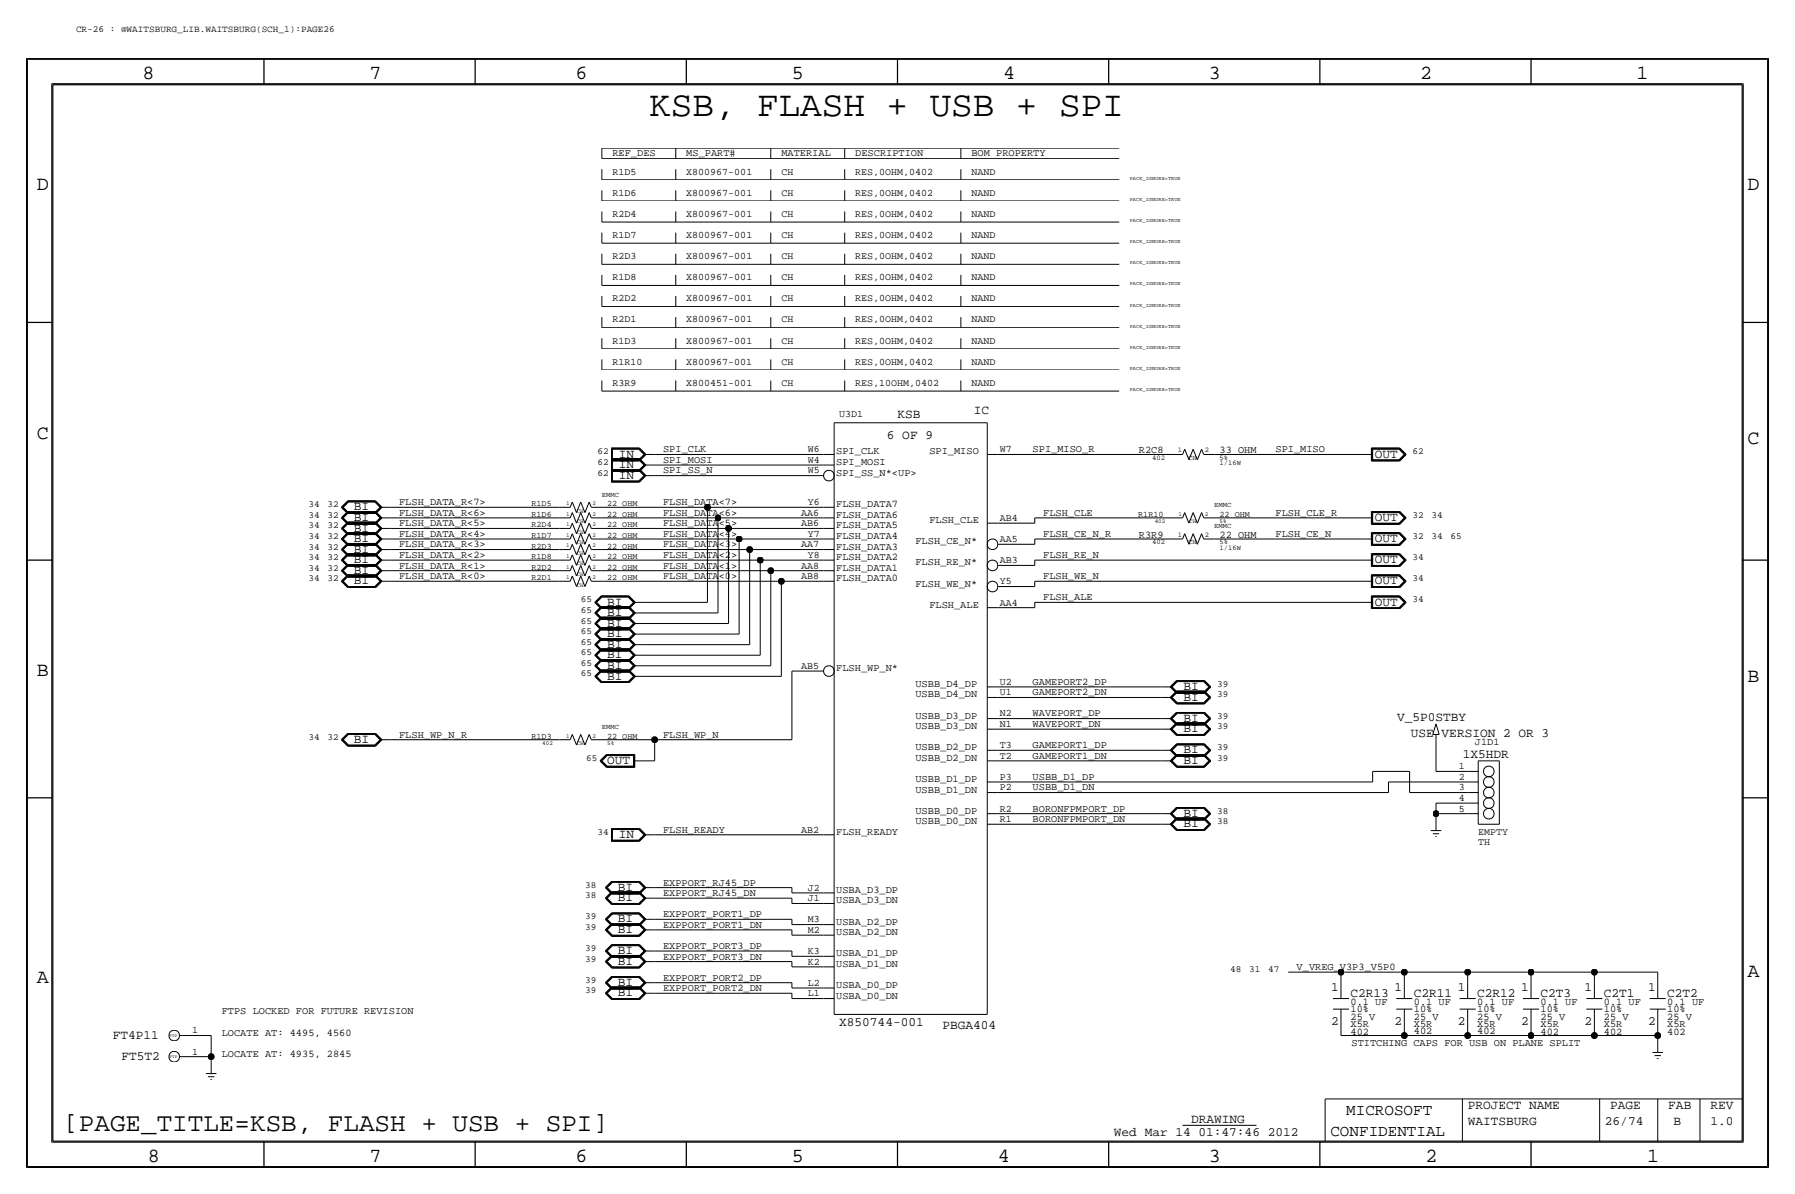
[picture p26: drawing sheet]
<svg xmlns="http://www.w3.org/2000/svg" width="432mm" height="287mm" viewBox="0 0 432 287" stroke-linecap="round" stroke-linejoin="round" font-family="sans-serif">
<defs><g id="words">
<text font-size="8.6" x="156.2" y="28">KSB, FLASH + USB + SPI</text>
<text font-size="6.2" x="15.2" y="271.8">[PAGE_TITLE=KSB, FLASH + USB + SPI]</text>
<g font-size="4.8">
<text x="34.3" y="19.1">8</text>
<text x="88.9" y="19.1">7</text>
<text x="138.4" y="19.1">6</text>
<text x="190.5" y="19.1">5</text>
<text x="241.3" y="19.1">4</text>
<text x="290.8" y="19.1">3</text>
<text x="341.6" y="19.1">2</text>
<text x="393.7" y="19.1">1</text>
<text x="8.9" y="45.8">D</text>
<text x="420.4" y="45.8">D</text>
<text x="8.9" y="105.5">C</text>
<text x="420.4" y="106.7">C</text>
<text x="8.9" y="162.6">B</text>
<text x="420.4" y="163.9">B</text>
<text x="8.9" y="236.3">A</text>
<text x="420.4" y="235">A</text>
<text x="35.5" y="279.4">8</text>
<text x="88.9" y="279.4">7</text>
<text x="138.4" y="279.4">6</text>
<text x="190.5" y="279.4">5</text>
<text x="240" y="279.4">4</text>
<text x="290.8" y="279.4">3</text>
<text x="342.9" y="279.4">2</text>
<text x="396.2" y="279.4">1</text>
</g>
<g font-size="3.8">
<text x="323.9" y="268">MICROSOFT</text>
<text x="320" y="273.1">CONFIDENTIAL</text>
</g>
<g font-size="3.1">
<text x="215.9" y="100.6">KSB</text>
<text x="234.3" y="99.6">IC</text>
<text x="213.4" y="105.5">6 OF 9</text>
<text x="148.8" y="112.6">IN</text>
<text x="148.8" y="110">IN</text>
<text x="330.7" y="110">OUT</text>
<text x="148.8" y="115.1">IN</text>
<text x="85.1" y="125.3">BI</text>
<text x="85.1" y="122.7">BI</text>
<text x="330.7" y="125.3">OUT</text>
<text x="85.1" y="130.4">BI</text>
<text x="85.1" y="127.8">BI</text>
<text x="330.7" y="130.4">OUT</text>
<text x="85.1" y="138">BI</text>
<text x="85.1" y="135.4">BI</text>
<text x="85.1" y="132.9">BI</text>
<text x="330.7" y="135.4">OUT</text>
<text x="85.1" y="140.5">BI</text>
<text x="330.7" y="140.5">OUT</text>
<text x="146" y="148.1">BI</text>
<text x="146" y="145.6">BI</text>
<text x="330.7" y="145.6">OUT</text>
<text x="146" y="155.8">BI</text>
<text x="146" y="153.2">BI</text>
<text x="146" y="150.7">BI</text>
<text x="146" y="160.8">BI</text>
<text x="146" y="158.3">BI</text>
<text x="146" y="163.4">BI</text>
<text x="284.7" y="165.9">BI</text>
<text x="284.7" y="173.5">BI</text>
<text x="284.7" y="168.5">BI</text>
<text x="336.1" y="173.4">V_5P0STBY</text>
<text x="85.1" y="178.6">BI</text>
<text x="284.7" y="176.1">BI</text>
<text x="339.4" y="177.1">USE VERSION 2 OR 3</text>
<text x="146" y="183.7">OUT</text>
<text x="284.7" y="183.7">BI</text>
<text x="284.7" y="181.2">BI</text>
<text x="351.9" y="182.2">1X5HDR</text>
<text x="284.7" y="196.4">BI</text>
<text x="148.8" y="201.5">IN</text>
<text x="284.7" y="198.9">BI</text>
<text x="148.6" y="214.2">BI</text>
<text x="148.6" y="221.8">BI</text>
<text x="148.6" y="216.7">BI</text>
<text x="148.6" y="224.3">BI</text>
<text x="148.6" y="232">BI</text>
<text x="148.6" y="229.4">BI</text>
<text x="148.6" y="239.6">BI</text>
<text x="148.6" y="237">BI</text>
<text x="320.2" y="238.3">1</text>
<text x="324.9" y="239.8">C2R13</text>
<text x="335.5" y="238.3">1</text>
<text x="340.1" y="239.8">C2R11</text>
<text x="350.7" y="238.3">1</text>
<text x="355.3" y="239.8">C2R12</text>
<text x="366" y="238.3">1</text>
<text x="370.6" y="239.8">C2T3</text>
<text x="381.2" y="238.3">1</text>
<text x="385.8" y="239.8">C2T1</text>
<text x="396.4" y="238.3">1</text>
<text x="401.1" y="239.8">C2T2</text>
<text x="27.1" y="249.7">FT4P11</text>
<text x="201.9" y="246.6">X850744-001</text>
<text x="226.7" y="247.4">PBGA404</text>
<text x="320.2" y="246.4">2</text>
<text x="335.5" y="246.4">2</text>
<text x="350.7" y="246.4">2</text>
<text x="366" y="246.4">2</text>
<text x="381.2" y="246.4">2</text>
<text x="396.4" y="246.4">2</text>
<text x="29.2" y="254.8">FT5T2</text>
<text x="353.1" y="266.8">PROJECT NAME</text>
<text x="387.3" y="266.8">PAGE</text>
<text x="401.3" y="266.8">FAB</text>
<text x="411.5" y="266.8">REV</text>
<text x="268" y="273.1">Wed Mar 14 01:47:46 2012</text>
<text x="286.5" y="270.1">DRAWING</text>
<text x="353.1" y="270.6">WAITSBURG</text>
<text x="386.1" y="270.6">26/74</text>
<text x="402.6" y="270.6">B</text>
<text x="411.5" y="270.6">1.0</text>
</g>
<g font-size="2.5">
<text x="147.3" y="37.4">REF_DES</text>
<text x="165.1" y="37.4">MS_PART#</text>
<text x="188" y="37.4">MATERIAL</text>
<text x="205.7" y="37.4">DESCRIPTION</text>
<text x="233.7" y="37.4">BOM PROPERTY</text>
<text x="159.5" y="108.8">SPI_CLK</text>
<text x="159.5" y="111.3">SPI_MOSI</text>
<text x="159.5" y="113.8">SPI_SS_N</text>
<text x="201.2" y="109.3">SPI_CLK</text>
<text x="201.2" y="111.8">SPI_MOSI</text>
<text x="223.6" y="109.3">SPI_MISO</text>
<text x="248.4" y="108.8">SPI_MISO_R</text>
<text x="274" y="109">R2C8</text>
<text x="293.4" y="109">33 OHM</text>
<text x="306.8" y="108.8">SPI_MISO</text>
<text x="201.2" y="114.3">SPI_SS_N*&lt;UP&gt;</text>
<text x="96" y="124">FLSH_DATA_R&lt;6&gt;</text>
<text x="96" y="121.5">FLSH_DATA_R&lt;7&gt;</text>
<text x="159.5" y="124">FLSH_DATA&lt;6&gt;</text>
<text x="159.5" y="121.5">FLSH_DATA&lt;7&gt;</text>
<text x="201.2" y="124.5">FLSH_DATA6</text>
<text x="201.2" y="122">FLSH_DATA7</text>
<text x="223.6" y="125.8">FLSH_CLE</text>
<text x="251" y="124">FLSH_CLE</text>
<text x="306.8" y="124">FLSH_CLE_R</text>
<text x="96" y="131.6">FLSH_DATA_R&lt;3&gt;</text>
<text x="96" y="129.1">FLSH_DATA_R&lt;4&gt;</text>
<text x="96" y="126.5">FLSH_DATA_R&lt;5&gt;</text>
<text x="159.5" y="131.6">FLSH_DATA&lt;3&gt;</text>
<text x="159.5" y="129.1">FLSH_DATA&lt;4&gt;</text>
<text x="159.5" y="126.5">FLSH_DATA&lt;5&gt;</text>
<text x="201.2" y="129.6">FLSH_DATA4</text>
<text x="201.2" y="127">FLSH_DATA5</text>
<text x="220.2" y="130.9">FLSH_CE_N*</text>
<text x="251" y="129.1">FLSH_CE_N_R</text>
<text x="274" y="129.3">R3R9</text>
<text x="293.4" y="129.3">22 OHM</text>
<text x="306.8" y="129.1">FLSH_CE_N</text>
<text x="96" y="136.7">FLSH_DATA_R&lt;1&gt;</text>
<text x="96" y="134.2">FLSH_DATA_R&lt;2&gt;</text>
<text x="159.5" y="136.7">FLSH_DATA&lt;1&gt;</text>
<text x="159.5" y="134.2">FLSH_DATA&lt;2&gt;</text>
<text x="201.2" y="137.2">FLSH_DATA1</text>
<text x="201.2" y="134.7">FLSH_DATA2</text>
<text x="201.2" y="132.1">FLSH_DATA3</text>
<text x="220.2" y="135.9">FLSH_RE_N*</text>
<text x="251" y="134.2">FLSH_RE_N</text>
<text x="96" y="139.2">FLSH_DATA_R&lt;0&gt;</text>
<text x="159.5" y="139.2">FLSH_DATA&lt;0&gt;</text>
<text x="201.2" y="139.8">FLSH_DATA0</text>
<text x="220.2" y="141">FLSH_WE_N*</text>
<text x="251" y="139.2">FLSH_WE_N</text>
<text x="223.6" y="146.1">FLSH_ALE</text>
<text x="251" y="144.3">FLSH_ALE</text>
<text x="201.2" y="161.3">FLSH_WP_N*</text>
<text x="220.2" y="167.7">USBB_D4_DN</text>
<text x="220.2" y="165.2">USBB_D4_DP</text>
<text x="248.4" y="164.6">GAMEPORT2_DP</text>
<text x="248.4" y="167.2">GAMEPORT2_DN</text>
<text x="220.2" y="172.8">USBB_D3_DP</text>
<text x="248.4" y="172.3">WAVEPORT_DP</text>
<text x="96" y="177.3">FLSH_WP_N_R</text>
<text x="159.5" y="177.3">FLSH_WP_N</text>
<text x="220.2" y="175.3">USBB_D3_DN</text>
<text x="248.4" y="174.8">WAVEPORT_DN</text>
<text x="248.4" y="179.9">GAMEPORT1_DP</text>
<text x="354.8" y="179.1">J1D1</text>
<text x="220.2" y="182.9">USBB_D2_DN</text>
<text x="220.2" y="180.4">USBB_D2_DP</text>
<text x="248.4" y="182.4">GAMEPORT1_DN</text>
<text x="220.2" y="190.6">USBB_D1_DN</text>
<text x="220.2" y="188">USBB_D1_DP</text>
<text x="248.4" y="190.1">USBB_D1_DN</text>
<text x="248.4" y="187.5">USBB_D1_DP</text>
<text x="220.2" y="195.6">USBB_D0_DP</text>
<text x="248.4" y="195.1">BORONFPMPORT_DP</text>
<text x="248.4" y="197.7">BORONFPMPORT_DN</text>
<text x="159.5" y="200.2">FLSH_READY</text>
<text x="201.2" y="200.7">FLSH_READY</text>
<text x="220.2" y="198.2">USBB_D0_DN</text>
<text x="159.5" y="212.9">EXPPORT_RJ45_DP</text>
<text x="159.5" y="215.5">EXPPORT_RJ45_DN</text>
<text x="201.2" y="214.7">USBA_D3_DP</text>
<text x="159.5" y="220.5">EXPPORT_PORT1_DP</text>
<text x="201.2" y="217.2">USBA_D3_DN</text>
<text x="159.5" y="223.1">EXPPORT_PORT1_DN</text>
<text x="201.2" y="222.3">USBA_D2_DP</text>
<text x="201.2" y="224.8">USBA_D2_DN</text>
<text x="159.5" y="228.2">EXPPORT_PORT3_DP</text>
<text x="159.5" y="230.7">EXPPORT_PORT3_DN</text>
<text x="201.2" y="229.9">USBA_D1_DP</text>
<text x="201.2" y="232.5">USBA_D1_DN</text>
<text x="311.9" y="233.2">V_VREG_V3P3_V5P0</text>
<text x="159.5" y="235.8">EXPPORT_PORT2_DP</text>
<text x="159.5" y="238.3">EXPPORT_PORT2_DN</text>
<text x="201.2" y="237.5">USBA_D0_DP</text>
<text x="53.3" y="243.9">FTPS LOCKED FOR FUTURE REVISION</text>
<text x="201.2" y="240.1">USBA_D0_DN</text>
<text x="324.9" y="243.4">10%</text>
<text x="324.9" y="241.6">0.1 UF</text>
<text x="324.9" y="245.2">25 V</text>
<text x="340.1" y="245.2">25 V</text>
<text x="340.1" y="241.6">0.1 UF</text>
<text x="340.1" y="243.4">10%</text>
<text x="355.3" y="241.6">0.1 UF</text>
<text x="355.3" y="245.2">25 V</text>
<text x="355.3" y="243.4">10%</text>
<text x="370.6" y="245.2">25 V</text>
<text x="370.6" y="243.4">10%</text>
<text x="370.6" y="241.6">0.1 UF</text>
<text x="385.8" y="245.2">25 V</text>
<text x="385.8" y="241.6">0.1 UF</text>
<text x="385.8" y="243.4">10%</text>
<text x="401.1" y="245.2">25 V</text>
<text x="401.1" y="241.6">0.1 UF</text>
<text x="401.1" y="243.4">10%</text>
<text x="53.3" y="249">LOCATE AT: 4495, 4560</text>
<text x="324.9" y="248.7">402</text>
<text x="324.9" y="246.9">X5R</text>
<text x="325.1" y="251.5">STITCHING CAPS FOR USB ON PLANE SPLIT</text>
<text x="340.1" y="246.9">X5R</text>
<text x="340.1" y="248.7">402</text>
<text x="355.3" y="246.9">X5R</text>
<text x="355.3" y="248.7">402</text>
<text x="370.6" y="246.9">X5R</text>
<text x="370.6" y="248.7">402</text>
<text x="385.8" y="246.9">X5R</text>
<text x="385.8" y="248.7">402</text>
<text x="401.1" y="246.9">X5R</text>
<text x="401.1" y="248.7">402</text>
<text x="53.3" y="254.1">LOCATE AT: 4935, 2845</text>
</g>
<g font-size="2.4">
<text x="147.3" y="42">R1D5</text>
<text x="165.1" y="42">X800967-001</text>
<text x="188" y="42">CH</text>
<text x="205.7" y="42">RES,0OHM,0402</text>
<text x="233.7" y="42">NAND</text>
<text x="147.3" y="47">R1D6</text>
<text x="165.1" y="47">X800967-001</text>
<text x="188" y="47">CH</text>
<text x="205.7" y="47">RES,0OHM,0402</text>
<text x="233.7" y="47">NAND</text>
<text x="147.3" y="52.1">R2D4</text>
<text x="165.1" y="52.1">X800967-001</text>
<text x="188" y="52.1">CH</text>
<text x="205.7" y="52.1">RES,0OHM,0402</text>
<text x="233.7" y="52.1">NAND</text>
<text x="147.3" y="57.2">R1D7</text>
<text x="165.1" y="57.2">X800967-001</text>
<text x="188" y="57.2">CH</text>
<text x="205.7" y="57.2">RES,0OHM,0402</text>
<text x="233.7" y="57.2">NAND</text>
<text x="147.3" y="62.3">R2D3</text>
<text x="165.1" y="62.3">X800967-001</text>
<text x="188" y="62.3">CH</text>
<text x="205.7" y="62.3">RES,0OHM,0402</text>
<text x="233.7" y="62.3">NAND</text>
<text x="147.3" y="67.4">R1D8</text>
<text x="165.1" y="67.4">X800967-001</text>
<text x="188" y="67.4">CH</text>
<text x="205.7" y="67.4">RES,0OHM,0402</text>
<text x="233.7" y="67.4">NAND</text>
<text x="147.3" y="77.5">R2D1</text>
<text x="147.3" y="72.4">R2D2</text>
<text x="165.1" y="77.5">X800967-001</text>
<text x="165.1" y="72.4">X800967-001</text>
<text x="188" y="77.5">CH</text>
<text x="188" y="72.4">CH</text>
<text x="205.7" y="77.5">RES,0OHM,0402</text>
<text x="205.7" y="72.4">RES,0OHM,0402</text>
<text x="233.7" y="77.5">NAND</text>
<text x="233.7" y="72.4">NAND</text>
<text x="147.3" y="82.6">R1D3</text>
<text x="165.1" y="82.6">X800967-001</text>
<text x="188" y="82.6">CH</text>
<text x="205.7" y="82.6">RES,0OHM,0402</text>
<text x="233.7" y="82.6">NAND</text>
<text x="147.3" y="87.7">R1R10</text>
<text x="165.1" y="87.7">X800967-001</text>
<text x="188" y="87.7">CH</text>
<text x="205.7" y="87.7">RES,0OHM,0402</text>
<text x="233.7" y="87.7">NAND</text>
<text x="147.3" y="92.8">R3R9</text>
<text x="165.1" y="92.8">X800451-001</text>
<text x="188" y="92.8">CH</text>
<text x="205.7" y="92.8">RES,10OHM,0402</text>
<text x="233.7" y="92.8">NAND</text>
<text x="201.9" y="100.3">U3D1</text>
<text x="194.4" y="113.8">W5</text>
<text x="194.4" y="111.3">W4</text>
<text x="194.4" y="108.8">W6</text>
<text x="240.5" y="108.8">W7</text>
<text x="192.7" y="124">AA6</text>
<text x="194.4" y="121.5">Y6</text>
<text x="240.5" y="125.3">AB4</text>
<text x="192.7" y="126.5">AB6</text>
<text x="192.7" y="131.6">AA7</text>
<text x="194.4" y="129.1">Y7</text>
<text x="240.5" y="130.4">AA5</text>
<text x="192.7" y="136.7">AA8</text>
<text x="194.4" y="134.2">Y8</text>
<text x="240.5" y="135.4">AB3</text>
<text x="192.7" y="139.2">AB8</text>
<text x="240.5" y="140.5">Y5</text>
<text x="240.5" y="145.6">AA4</text>
<text x="192.7" y="160.8">AB5</text>
<text x="240.5" y="164.6">U2</text>
<text x="240.5" y="167.2">U1</text>
<text x="240.5" y="172.3">N2</text>
<text x="240.5" y="174.8">N1</text>
<text x="240.5" y="179.9">T3</text>
<text x="240.5" y="182.4">T2</text>
<text x="350.9" y="185">1</text>
<text x="240.5" y="187.5">P3</text>
<text x="240.5" y="190">P2</text>
<text x="350.9" y="190">3</text>
<text x="350.9" y="187.5">2</text>
<text x="240.5" y="195.1">R2</text>
<text x="240.5" y="197.7">R1</text>
<text x="350.9" y="195.1">5</text>
<text x="350.9" y="192.6">4</text>
<text x="192.7" y="200.2">AB2</text>
<text x="355.6" y="200.7">EMPTY</text>
<text x="355.6" y="203.3">TH</text>
<text x="194.4" y="214.2">J2</text>
<text x="194.4" y="216.7">J1</text>
<text x="194.4" y="221.8">M3</text>
<text x="194.4" y="224.3">M2</text>
<text x="194.4" y="229.4">K3</text>
<text x="194.4" y="231.9">K2</text>
<text x="194.4" y="237">L2</text>
<text x="194.4" y="239.6">L1</text>
<text x="46.2" y="248.5">1</text>
<text x="46.2" y="253.5">1</text>
</g>
<g font-size="2.3">
<text x="18.3" y="7.7">CR-26 : @WAITSBURG_LIB.WAITSBURG(SCH_1):PAGE26</text>
<text x="143.7" y="111.8">62</text>
<text x="143.7" y="109.3">62</text>
<text x="339.8" y="109.3">62</text>
<text x="143.7" y="114.4">62</text>
<text x="74.2" y="124.5">34</text>
<text x="74.2" y="122">34</text>
<text x="78.8" y="124.5">32</text>
<text x="78.8" y="122">32</text>
<text x="339.8" y="124.5">32</text>
<text x="344.4" y="124.5">34</text>
<text x="74.2" y="129.6">34</text>
<text x="74.2" y="127.1">34</text>
<text x="78.8" y="129.6">32</text>
<text x="78.8" y="127.1">32</text>
<text x="339.8" y="129.6">32</text>
<text x="344.4" y="129.6">34</text>
<text x="348.9" y="129.6">65</text>
<text x="74.2" y="137.2">34</text>
<text x="74.2" y="134.7">34</text>
<text x="74.2" y="132.1">34</text>
<text x="78.8" y="137.2">32</text>
<text x="78.8" y="134.7">32</text>
<text x="78.8" y="132.1">32</text>
<text x="339.8" y="134.7">34</text>
<text x="74.2" y="139.8">34</text>
<text x="78.8" y="139.8">32</text>
<text x="339.8" y="139.8">34</text>
<text x="139.8" y="149.9">65</text>
<text x="139.8" y="147.4">65</text>
<text x="139.8" y="144.8">65</text>
<text x="339.8" y="144.8">34</text>
<text x="139.8" y="155">65</text>
<text x="139.8" y="152.5">65</text>
<text x="139.8" y="160.1">65</text>
<text x="139.8" y="157.5">65</text>
<text x="139.8" y="162.6">65</text>
<text x="292.8" y="167.7">39</text>
<text x="292.8" y="165.2">39</text>
<text x="292.8" y="172.8">39</text>
<text x="74.2" y="177.9">34</text>
<text x="78.8" y="177.9">32</text>
<text x="292.8" y="175.3">39</text>
<text x="141" y="182.9">65</text>
<text x="292.8" y="182.9">39</text>
<text x="292.8" y="180.4">39</text>
<text x="292.8" y="195.6">38</text>
<text x="143.7" y="200.7">34</text>
<text x="292.8" y="198.2">38</text>
<text x="140.8" y="216">38</text>
<text x="140.8" y="213.4">38</text>
<text x="140.8" y="221">39</text>
<text x="140.8" y="223.6">39</text>
<text x="140.8" y="231.2">39</text>
<text x="140.8" y="228.7">39</text>
<text x="295.9" y="233.7">48</text>
<text x="300.5" y="233.7">31</text>
<text x="305.1" y="233.7">47</text>
<text x="140.8" y="238.8">39</text>
<text x="140.8" y="236.3">39</text>
</g>
<g font-size="2">
<text x="127.9" y="124.3">R1D6</text>
<text x="127.9" y="121.7">R1D5</text>
<text x="146" y="124.3">22 OHM</text>
<text x="146" y="121.7">22 OHM</text>
<text x="273.8" y="124.3">R1R10</text>
<text x="293.4" y="124.3">22 OHM</text>
<text x="127.9" y="131.9">R2D3</text>
<text x="127.9" y="129.3">R1D7</text>
<text x="127.9" y="126.8">R2D4</text>
<text x="146" y="131.9">22 OHM</text>
<text x="146" y="129.3">22 OHM</text>
<text x="146" y="126.8">22 OHM</text>
<text x="127.9" y="137">R2D2</text>
<text x="127.9" y="134.4">R1D8</text>
<text x="146" y="137">22 OHM</text>
<text x="146" y="134.4">22 OHM</text>
<text x="127.9" y="139.5">R2D1</text>
<text x="146" y="139.5">22 OHM</text>
<text x="127.9" y="177.6">R1D3</text>
<text x="146" y="177.6">22 OHM</text>
</g>
<g font-size="1.7">
<text x="277.2" y="110.5">402</text>
<text x="283.3" y="108.8">1</text>
<text x="285.9" y="110.5">CH</text>
<text x="289.8" y="108.8">2</text>
<text x="293.4" y="111.8">1/16W</text>
<text x="293.4" y="110.5">5%</text>
<text x="144.8" y="119.4">EMMC</text>
<text x="292.1" y="122">EMMC</text>
<text x="277.2" y="130.9">402</text>
<text x="283.3" y="129.1">1</text>
<text x="285.9" y="130.9">CH</text>
<text x="289.8" y="129.1">2</text>
<text x="292.1" y="127.1">EMMC</text>
<text x="293.4" y="130.9">5%</text>
<text x="293.4" y="132.1">1/16W</text>
<text x="144.8" y="175.3">EMMC</text>
</g>
<g font-size="1.4">
<text x="136.2" y="124">1</text>
<text x="136.2" y="121.5">1</text>
<text x="138.7" y="125.8">CH</text>
<text x="138.7" y="123.2">CH</text>
<text x="142.5" y="124">2</text>
<text x="142.5" y="121.5">2</text>
<text x="277.8" y="125.8">402</text>
<text x="283.5" y="124">1</text>
<text x="286.1" y="125.8">CH</text>
<text x="289.8" y="124">2</text>
<text x="293.4" y="125.8">5%</text>
<text x="136.2" y="131.6">1</text>
<text x="136.2" y="129.1">1</text>
<text x="136.2" y="126.5">1</text>
<text x="138.7" y="130.9">CH</text>
<text x="138.7" y="128.3">CH</text>
<text x="142.5" y="131.6">2</text>
<text x="142.5" y="129.1">2</text>
<text x="142.5" y="126.5">2</text>
<text x="136.2" y="136.7">1</text>
<text x="136.2" y="134.2">1</text>
<text x="138.7" y="135.9">CH</text>
<text x="138.7" y="133.4">CH</text>
<text x="142.5" y="136.7">2</text>
<text x="142.5" y="134.2">2</text>
<text x="136.2" y="139.2">1</text>
<text x="138.7" y="141">CH</text>
<text x="138.7" y="138.5">CH</text>
<text x="142.5" y="139.2">2</text>
<text x="130.5" y="179.1">402</text>
<text x="136.2" y="177.3">1</text>
<text x="138.7" y="179.1">CH</text>
<text x="142.5" y="177.3">2</text>
<text x="146.1" y="179.1">5%</text>
</g>
<g font-size="1.3">
<text x="271.8" y="43.2">PACK_IGNORE=TRUE</text>
<text x="271.8" y="53.4">PACK_IGNORE=TRUE</text>
<text x="271.8" y="48.3">PACK_IGNORE=TRUE</text>
<text x="271.8" y="58.5">PACK_IGNORE=TRUE</text>
<text x="271.8" y="63.6">PACK_IGNORE=TRUE</text>
<text x="271.8" y="68.6">PACK_IGNORE=TRUE</text>
<text x="271.8" y="73.7">PACK_IGNORE=TRUE</text>
<text x="271.8" y="83.9">PACK_IGNORE=TRUE</text>
<text x="271.8" y="78.8">PACK_IGNORE=TRUE</text>
<text x="271.8" y="89">PACK_IGNORE=TRUE</text>
<text x="271.8" y="94">PACK_IGNORE=TRUE</text>
</g>
<g font-size="1.1">
<text x="40.8" y="249.2">FTP</text>
<text x="40.8" y="254.3">FTP</text>
</g>
</g></defs>
<g fill="none" stroke="#000" stroke-width=".24">
<path d="M6.6 14.3h418.6zM6.6 14.3v266.2zM425.2 14.3v266.2zM12.4 20.1v254.5zM12.4 20.1h407zM144.8 35.6h124.4zM144.8 38.2h124.4zM144.8 35.6v2.6zM162.6 35.6v2.6zM185.4 35.6v2.6zM203.2 35.6v2.6zM231.1 35.6v2.6z"/>
<path d="M419.4 20.1v254.5zM144.8 55.9v2.6zM144.8 58.5h124.4zM144.8 50.9v2.5zM144.8 53.4h124.4zM144.8 45.8v2.5zM144.8 48.3h124.4zM144.8 40.7v2.5zM144.8 43.2h124.4zM162.6 55.9v2.6zM162.6 50.9v2.5zM162.6 45.8v2.5z"/>
<path d="M162.6 40.7v2.5zM185.4 55.9v2.6zM185.4 50.9v2.5zM185.4 45.8v2.5zM185.4 40.7v2.5zM203.2 55.9v2.6zM203.2 50.9v2.5zM203.2 45.8v2.5zM203.2 40.7v2.5zM231.1 55.9v2.6zM231.1 50.9v2.5zM231.1 45.8v2.5z"/>
<path d="M231.1 40.7v2.5zM144.8 76.3v2.5zM144.8 78.8h124.4zM144.8 71.2v2.5zM144.8 73.7h124.4zM144.8 66.1v2.5zM144.8 68.6h124.4zM144.8 61v2.6zM144.8 63.6h124.4zM162.6 76.3v2.5zM162.6 71.2v2.5zM162.6 66.1v2.5z"/>
<path d="M162.6 61v2.6zM185.4 76.3v2.5zM185.4 71.2v2.5zM185.4 66.1v2.5zM185.4 61v2.6zM203.2 76.3v2.5zM203.2 71.2v2.5zM203.2 66.1v2.5zM203.2 61v2.6zM231.1 76.3v2.5zM231.1 71.2v2.5zM231.1 66.1v2.5z"/>
<path d="M231.1 61v2.6zM144.8 81.3v2.6zM144.8 83.9h124.4zM144.8 91.5v2.5zM144.8 94h124.4zM144.8 86.4v2.6zM144.8 89h124.4zM162.6 81.3v2.6zM162.6 91.5v2.5zM162.6 86.4v2.6zM185.4 81.3v2.6zM185.4 91.5v2.5z"/>
<path d="M185.4 86.4v2.6zM203.2 81.3v2.6zM203.2 91.5v2.5zM203.2 86.4v2.6zM231.1 81.3v2.6zM231.1 91.5v2.5zM231.1 86.4v2.6zM147 112.8v3.1zM147 115.9h6.8zM147 112.8h6.8zM147 110.2v3.2zM147 113.4h6.8z"/>
<path d="M147 110.2h6.8zM147 107.7v3.1zM147 110.8h6.8zM147 107.7h6.8zM147.1 112.9v2.9zM147.1 115.8h6.7zM147.1 110.3v3zM147.1 113.3h6.7zM147.1 107.8v2.9zM147.1 110.7h6.7zM147.1 112.9h6.7zM147.1 110.3h6.7z"/>
<path d="M147.1 107.8h6.7zM147.2 113v2.7zM147.2 115.7h6.5zM147.2 110.4v2.8zM147.2 113.2h6.5zM147.2 107.9v2.7zM147.2 110.6h6.5zM147.2 113h6.5zM147.2 110.4h6.5zM147.2 107.9h6.5zM147.3 113.1v2.5zM147.3 115.6h6.4z"/>
<path d="M147.3 110.5v2.6zM147.3 113.1h6.4zM147.3 108v2.5zM147.3 110.5h6.4zM147.3 108h6.4zM153.7 115.6l1.2-1.2zM153.7 113.1l1.2-1.3zM153.7 110.5l1.2-1.2zM153.7 113.1l1.2 1.3zM153.7 110.5l1.2 1.3zM153.7 108l1.2 1.3zM153.7 115.7l1.4-1.3z"/>
<path d="M153.7 113.2l1.4-1.4zM153.7 110.6l1.4-1.3zM153.7 113l1.4 1.4zM153.7 110.4l1.4 1.4zM153.7 107.9l1.4 1.4zM153.8 112.9l1.4 1.5zM153.8 110.3l1.4 1.5zM153.8 107.8l1.4 1.5zM153.8 115.8l1.4-1.4zM153.8 110.7l1.4-1.4zM153.8 115.9l1.6-1.5zM153.8 113.4l1.6-1.6z"/>
<path d="M153.8 110.8l1.6-1.5zM153.8 112.8l1.6 1.6zM153.8 110.2l1.6 1.6zM153.8 107.7l1.6 1.6zM154.9 114.4h2.6zM154.9 111.8h2.6zM154.9 109.3h2.6zM155.2 111.8l-1.4 1.5zM157.5 109.3h40.6zM157.5 111.8h40.6zM157.5 114.4h40.6zM198.1 109.3h2.6z"/>
<path d="M198.1 111.8h2.6zM200.7 101.7h36.8zM200.7 101.7v142.2zM237.5 101.7v142.2zM237.5 109.3h2.5zM240 109.3h41.9zM281.9 109.3h2.6zM285 108l-.5 1.3zM285 108l1 2.5zM287 108l-1 2.5zM287 108l1 2.5zM289.1 108l.5 1.3z"/>
<path d="M289.1 108l-1.1 2.5zM289.6 109.3h2.5zM292.1 109.3h35.6zM327.7 109.3h2.5zM329.9 110.8h6.8zM329.9 107.7v3.1zM329.9 107.7h6.8zM330 107.8v2.9zM330 110.7h6.7zM330 107.8h6.7zM330.1 107.9v2.7zM330.1 110.6h6.5z"/>
<path d="M330.1 107.9h6.5zM330.2 108v2.5zM330.2 110.5h6.3zM330.2 108h6.3zM336.5 108l1.3 1.3zM336.5 110.5l1.3-1.2zM336.6 110.6l1.4-1.3zM336.6 107.9l1.4 1.4zM336.7 107.8l1.4 1.5zM336.7 110.7l1.4-1.4zM336.7 110.8l1.6-1.5zM336.7 107.7l1.6 1.6z"/>
<path d="M82.1 139.8l1.6-1.6zM82.1 139.8l1.6 1.5zM82.1 137.2l1.6 1.6zM82.1 134.7l1.6-1.6zM82.1 134.7l1.6 1.5zM82.1 132.1l1.6 1.6zM82.1 129.6l1.6-1.6zM82.1 129.6l1.6 1.6zM82.1 127.1l1.6-1.6zM82.1 127.1l1.6 1.5zM82.1 124.5l1.6-1.6zM82.1 124.5l1.6 1.6z"/>
<path d="M82.1 122l1.6-1.6zM82.1 122l1.6 1.5zM82.2 139.8l1.5 1.4zM82.2 137.2l1.5 1.5zM82.2 134.7l1.5 1.4zM82.2 132.1l1.5 1.5zM82.2 129.6l1.5 1.5zM82.2 127.1l1.5 1.4zM82.2 124.5l1.5 1.5zM82.2 122l1.5 1.4zM82.2 139.8l1.5-1.5zM82.2 137.2l1.5-1.5z"/>
<path d="M82.2 134.7l1.5-1.5zM82.2 132.1l1.5-1.4zM82.2 129.6l1.5-1.5zM82.2 127.1l1.5-1.5zM82.2 124.5l1.5-1.5zM82.2 122l1.5-1.5zM82.4 139.8l1.4 1.3zM82.4 137.2l1.4 1.4zM82.4 134.7l1.4 1.3zM82.4 132.1l1.4 1.4zM82.4 129.6l1.4 1.4zM82.4 127.1l1.4 1.3z"/>
<path d="M82.4 124.5l1.4 1.4zM82.4 122l1.4 1.3zM82.4 139.8l1.4-1.4zM82.4 137.2l1.4-1.4zM82.4 134.7l1.4-1.4zM82.4 132.1l1.4-1.3zM82.4 129.6l1.4-1.4zM82.4 127.1l1.4-1.4zM82.4 124.5l1.4-1.4zM82.4 122l1.4-1.4zM82.5 139.8l1.3-1.3zM82.5 139.8l1.3 1.2z"/>
<path d="M82.5 137.2l1.3-1.3zM82.5 137.2l1.3 1.3zM82.5 134.7l1.3-1.3zM82.5 134.7l1.3 1.2zM82.5 132.1l1.3-1.2zM82.5 132.1l1.3 1.3zM82.5 129.6l1.3-1.3zM82.5 129.6l1.3 1.3zM82.5 127.1l1.3-1.3zM82.5 127.1l1.3 1.2zM82.5 124.5l1.3-1.3zM82.5 124.5l1.3 1.3z"/>
<path d="M82.5 122l1.3-1.3zM82.5 122l1.3 1.2zM83.7 138.2h6.6zM83.7 135.6h6.6zM83.7 133.1h6.6zM83.7 130.6h6.6zM83.7 128h6.6zM83.7 125.5h6.6zM83.7 122.9h6.6zM83.7 120.4h6.6zM83.7 135.6l-1.6 1.6zM83.7 138.8h6.6z"/>
<path d="M83.7 136.2h6.6zM83.7 130.6l-1.6 1.5zM83.7 133.7h6.6zM83.7 131.2h6.6zM83.7 128.6h6.6zM83.7 126.1h6.6zM83.7 123.5h6.6zM83.7 138.7h6.6zM83.7 136.1h6.6zM83.7 133.6h6.6zM83.7 131.1h6.6zM83.7 128.5h6.6z"/>
<path d="M83.7 126h6.6zM83.7 123.4h6.6zM83.7 138.3h6.6zM83.7 135.7h6.6zM83.7 133.2h6.6zM83.7 130.7h6.6zM83.7 128.1h6.6zM83.7 125.6h6.6zM83.7 123h6.6zM83.7 120.5h6.6zM83.8 138.6h6.4zM83.8 136h6.4z"/>
<path d="M83.8 133.5h6.4zM83.8 131h6.4zM83.8 128.4h6.4zM83.8 125.9h6.4zM83.8 123.3h6.4zM83.8 138.4h6.4zM83.8 135.8h6.4zM83.8 133.3h6.4zM83.8 130.8h6.4zM83.8 128.2h6.4zM83.8 125.7h6.4zM83.8 123.1h6.4z"/>
<path d="M83.8 120.6h6.4zM83.8 138.5h6.4zM83.8 135.9h6.4zM83.8 133.4h6.4zM83.8 130.9h6.4zM83.8 128.3h6.4zM83.8 125.8h6.4zM83.8 123.2h6.4zM83.8 120.7h6.4zM90.2 138.5l1.2-1.3zM90.2 135.9l1.2-1.2zM90.2 133.4l1.2-1.3z"/>
<path d="M90.2 130.9l1.2-1.3zM90.2 128.3l1.2-1.2zM90.2 125.8l1.2-1.3zM90.2 123.2l1.2-1.2zM90.2 138.5l1.2 1.3zM90.2 135.9l1.2 1.3zM90.2 133.4l1.2 1.3zM90.2 130.9l1.2 1.2zM90.2 128.3l1.2 1.3zM90.2 125.8l1.2 1.3zM90.2 123.2l1.2 1.3zM90.2 120.7l1.2 1.3z"/>
<path d="M90.2 138.4l1.4 1.4zM90.2 135.8l1.4 1.4zM90.2 133.3l1.4 1.4zM90.2 130.8l1.4 1.3zM90.2 128.2l1.4 1.4zM90.2 125.7l1.4 1.4zM90.2 123.1l1.4 1.4zM90.2 120.6l1.4 1.4zM90.2 138.6l1.4-1.4zM90.2 136l1.4-1.3zM90.2 133.5l1.4-1.4zM90.2 131l1.4-1.4z"/>
<path d="M90.2 128.4l1.4-1.3zM90.2 125.9l1.4-1.4zM90.2 123.3l1.4-1.3zM90.3 138.7l1.4-1.5zM90.3 136.1l1.4-1.4zM90.3 133.6l1.4-1.5zM90.3 131.1l1.4-1.5zM90.3 128.5l1.4-1.4zM90.3 126l1.4-1.5zM90.3 123.4l1.4-1.4zM90.3 138.3l1.4 1.5zM90.3 135.7l1.4 1.5z"/>
<path d="M90.3 133.2l1.4 1.5zM90.3 130.7l1.4 1.4zM90.3 128.1l1.4 1.5zM90.3 125.6l1.4 1.5zM90.3 123l1.4 1.5zM90.3 120.5l1.4 1.5zM90.3 138.8l1.6-1.6zM90.3 133.7l1.6-1.6zM90.3 128.6l1.6-1.5zM90.3 126.1l1.6-1.6zM90.3 123.5l1.6-1.5zM90.3 138.2l1.6 1.6z"/>
<path d="M90.3 135.6l1.6 1.6zM90.3 133.1l1.6 1.6zM90.3 130.6l1.6 1.5zM90.3 128l1.6 1.6zM90.3 125.5l1.6 1.6zM90.3 122.9l1.6 1.6zM90.3 120.4l1.6 1.6zM91.4 139.8h2.6zM91.4 137.2h2.6zM91.4 134.7h2.6zM91.4 132.1h2.6zM91.4 129.6h2.6z"/>
<path d="M91.4 127.1h2.6zM91.4 124.5h2.6zM91.4 122h2.6zM91.9 139.8l-1.6 1.5zM91.9 134.7l-1.6 1.5zM91.9 129.6l-1.6 1.6zM94 139.8h40.6zM94 137.2h40.6zM94 134.7h40.6zM94 132.1h40.6zM94 129.6h40.6zM94 127.1h40.6z"/>
<path d="M94 124.5h40.6zM94 122h40.6zM134.6 139.8h2.6zM134.6 137.2h2.6zM134.6 134.7h2.6zM134.6 132.1h2.6zM134.6 129.6h2.6zM134.6 127.1h2.6zM134.6 124.5h2.6zM134.6 122h2.6zM137.7 138.5l1 2.5zM137.7 138.5l-.5 1.3z"/>
<path d="M137.7 135.9l1 2.6zM137.7 135.9l-.5 1.3zM137.7 133.4l1 2.5zM137.7 133.4l-.5 1.3zM137.7 130.9l1 2.5zM137.7 130.9l-.5 1.2zM137.7 128.3l1 2.6zM137.7 128.3l-.5 1.3zM137.7 125.8l1 2.5zM137.7 125.8l-.5 1.3zM137.7 123.2l1 2.6zM137.7 123.2l-.5 1.3z"/>
<path d="M137.7 120.7l1 2.5zM137.7 120.7l-.5 1.3zM139.7 138.5l-1 2.5zM139.7 138.5l1 2.5zM139.7 135.9l-1 2.6zM139.7 135.9l1 2.6zM139.7 133.4l-1 2.5zM139.7 133.4l1 2.5zM139.7 130.9l-1 2.5zM139.7 130.9l1 2.5zM139.7 128.3l-1 2.6zM139.7 128.3l1 2.6z"/>
<path d="M139.7 125.8l-1 2.5zM139.7 125.8l1 2.5zM139.7 123.2l-1 2.6zM139.7 123.2l1 2.6zM139.7 120.7l-1 2.5zM139.7 120.7l1 2.5zM141.7 138.5l.5 1.3zM141.7 135.9l.5 1.3zM141.7 133.4l.5 1.3zM141.7 130.9l.5 1.2zM141.7 128.3l.5 1.3zM141.7 125.8l.5 1.3z"/>
<path d="M141.7 123.2l.5 1.3zM141.7 120.7l.5 1.3zM141.7 138.5l-1 2.5zM141.7 135.9l-1 2.6zM141.7 133.4l-1 2.5zM141.7 130.9l-1 2.5zM141.7 128.3l-1 2.6zM141.7 125.8l-1 2.5zM141.7 123.2l-1 2.6zM141.7 120.7l-1 2.5zM142.2 139.8h2.6zM142.2 137.2h2.6z"/>
<path d="M142.2 134.7h2.6zM142.2 132.1h2.6zM142.2 129.6h2.6zM142.2 127.1h2.6zM142.2 124.5h2.6zM142.2 122h2.6zM144.8 137.2h40.6zM144.8 139.8h43.2zM144.8 127.1h30.5zM144.8 122h25.4zM144.8 129.6h33zM144.8 124.5h27.9z"/>
<path d="M144.8 132.1h35.5zM144.8 134.7h38.1zM170.2 122h27.9zM170.2 122v22.8zM172.7 124.5h25.4zM172.7 124.5v22.9zM175.3 127.1h22.8zM175.3 127.1v22.8zM177.8 129.6h20.3zM177.8 129.6v22.9zM180.3 132.1h17.8zM180.3 132.1v22.9z"/>
<path d="M182.9 134.7h15.2zM182.9 134.7v22.8zM185.4 137.2v22.9zM185.4 137.2h12.7zM188 139.8h10.1zM188 139.8v22.8zM198.1 137.2h2.6zM198.1 139.8h2.6zM198.1 134.7h2.6zM198.1 129.6h2.6zM198.1 132.1h2.6zM198.1 127.1h2.6z"/>
<path d="M198.1 124.5h2.6zM198.1 122h2.6zM237.5 125.8h2.5zM240 125.8h8.9zM240 135.9h8.9zM240 130.9h8.9zM248.9 129.6v1.3zM248.9 124.5v1.3zM248.9 134.7h78.8zM248.9 134.7v1.2zM248.9 139.8h78.8zM248.9 139.8v1.2z"/>
<path d="M248.9 129.6h33zM248.9 124.5h33zM281.9 129.6h2.6zM281.9 124.5h2.6zM285 128.3l-.5 1.3zM285 123.2l-.5 1.3zM285 128.3l1 2.6zM285 123.2l1 2.6zM287 128.3l-1 2.6zM287 128.3l1 2.6zM287 123.2l-1 2.6zM287 123.2l1 2.6z"/>
<path d="M289.1 128.3l.5 1.3zM289.1 123.2l.5 1.3zM289.1 128.3l-1.1 2.6zM289.1 123.2l-1.1 2.6zM289.6 129.6h2.5zM289.6 124.5h2.5zM292.1 129.6h35.6zM292.1 124.5h35.6zM327.7 139.8h2.5zM327.7 134.7h2.5zM327.7 129.6h2.5zM327.7 124.5h2.5z"/>
<path d="M329.9 138.2v3.1zM329.9 136.2h6.8zM329.9 133.1v3.1zM329.9 131.2h6.8zM329.9 128v3.2zM329.9 126.1h6.8zM329.9 122.9v3.2zM329.9 138.2h6.8zM329.9 133.1h6.8zM329.9 128h6.8zM329.9 122.9h6.8zM330 138.3v2.9z"/>
<path d="M330 133.2v2.9zM330 136.1h6.7zM330 128.1v3zM330 131.1h6.7zM330 123v3zM330 126h6.7zM330 138.3h6.7zM330 133.2h6.7zM330 128.1h6.7zM330 123h6.7zM330.1 138.4v2.7zM330.1 133.3v2.7z"/>
<path d="M330.1 136h6.5zM330.1 128.2v2.8zM330.1 131h6.5zM330.1 123.1v2.8zM330.1 125.9h6.5zM330.1 138.4h6.5zM330.1 133.3h6.5zM330.1 128.2h6.5zM330.1 123.1h6.5zM330.2 138.5v2.5zM330.2 133.4v2.5zM330.2 135.9h6.3z"/>
<path d="M330.2 128.3v2.6zM330.2 130.9h6.3zM330.2 123.2v2.6zM330.2 125.8h6.3zM330.2 138.5h6.3zM330.2 133.4h6.3zM330.2 128.3h6.3zM330.2 123.2h6.3zM336.5 138.5l1.3 1.3zM336.5 133.4l1.3 1.3zM336.5 128.3l1.3 1.3zM336.5 123.2l1.3 1.3z"/>
<path d="M336.6 136l1.4-1.3zM336.6 131l1.4-1.4zM336.6 125.9l1.4-1.4zM336.6 138.4l1.4 1.4zM336.6 133.3l1.4 1.4zM336.6 128.2l1.4 1.4zM336.6 123.1l1.4 1.4zM336.7 138.3l1.4 1.5zM336.7 133.2l1.4 1.5zM336.7 128.1l1.4 1.5zM336.7 123l1.4 1.5zM336.7 136.1l1.4-1.4z"/>
<path d="M336.7 131.1l1.4-1.5zM336.7 126l1.4-1.5zM336.7 136.2l1.6-1.5zM336.7 131.2l1.6-1.6zM336.7 126.1l1.6-1.6zM336.7 138.2l1.6 1.6zM336.7 133.1l1.6 1.6zM336.7 128l1.6 1.6zM336.7 122.9l1.6 1.6zM337.8 134.7l-1.3 1.2zM337.8 129.6l-1.3 1.3zM337.8 124.5l-1.3 1.3z"/>
<path d="M83.7 141.3h6.6zM83.7 141.2h6.6zM83.8 141.1h6.4zM83.8 141h6.4zM90.2 141l1.2-1.2zM90.2 141.1l1.4-1.3zM90.3 141.2l1.4-1.4zM143.1 155l1.5-1.6zM143.1 155l1.5 1.6zM143.1 157.5l1.5-1.5zM143.1 157.5l1.5 1.6zM143.1 152.5l1.5-1.6z"/>
<path d="M143.1 152.5l1.5 1.5zM143.1 149.9l1.5-1.6zM143.1 149.9l1.5 1.6zM143.1 147.4l1.5-1.6zM143.1 147.4l1.5 1.5zM143.1 144.8l1.5-1.5zM143.1 144.8l1.5 1.6zM143.2 155l1.5 1.5zM143.2 157.5l1.5 1.5zM143.2 152.5l1.5 1.4zM143.2 149.9l1.5 1.5zM143.2 147.4l1.5 1.4z"/>
<path d="M143.2 144.8l1.5 1.5zM143.2 155l1.5-1.5zM143.2 157.5l1.5-1.4zM143.2 152.5l1.5-1.5zM143.2 149.9l1.5-1.5zM143.2 147.4l1.5-1.5zM143.2 144.8l1.5-1.4zM143.4 155l1.3 1.4zM143.4 157.5l1.3 1.4zM143.4 152.5l1.3 1.3zM143.4 149.9l1.3 1.4zM143.4 147.4l1.3 1.3z"/>
<path d="M143.4 144.8l1.3 1.4zM143.4 155l1.3-1.4zM143.4 157.5l1.3-1.3zM143.4 152.5l1.3-1.4zM143.4 149.9l1.3-1.4zM143.4 147.4l1.3-1.4zM143.4 144.8l1.3-1.3zM143.5 155l1.3-1.3zM143.5 155l1.3 1.3zM143.5 157.5l1.3-1.2zM143.5 157.5l1.3 1.3zM143.5 152.5l1.3-1.3z"/>
<path d="M143.5 152.5l1.3 1.2zM143.5 149.9l1.3-1.3zM143.5 149.9l1.3 1.3zM143.5 147.4l1.3-1.3zM143.5 147.4l1.3 1.2zM143.5 144.8l1.3-1.2zM143.5 144.8l1.3 1.3zM144.6 158.5h6.7zM144.6 153.4h6.7zM144.6 156h6.7zM144.6 150.9h6.7zM144.6 148.3h6.7z"/>
<path d="M144.6 145.8h6.7zM144.6 143.3h6.7zM144.6 156.6h6.7zM144.6 159.1h6.7zM144.6 154h6.7zM144.6 151.5h6.7zM144.6 148.9h6.7zM144.6 146.4h6.7zM144.7 158.6h6.5zM144.7 153.5h6.5zM144.7 156.1h6.5zM144.7 151h6.5z"/>
<path d="M144.7 148.4h6.5zM144.7 145.9h6.5zM144.7 143.4h6.5zM144.7 156.5h6.5zM144.7 159h6.5zM144.7 153.9h6.5zM144.7 151.4h6.5zM144.7 148.8h6.5zM144.7 146.3h6.5zM144.7 156.4h6.5zM144.7 158.9h6.5zM144.7 153.8h6.5z"/>
<path d="M144.7 151.3h6.5zM144.7 148.7h6.5zM144.7 146.2h6.5zM144.7 158.7h6.5zM144.7 153.6h6.5zM144.7 156.2h6.5zM144.7 151.1h6.5zM144.7 148.5h6.5zM144.7 146h6.5zM144.7 143.5h6.5zM144.8 158.8h6.3zM144.8 156.3h6.3z"/>
<path d="M144.8 153.7h6.3zM144.8 151.2h6.3zM144.8 148.6h6.3zM144.8 146.1h6.3zM144.8 143.6h6.3zM151.1 156.3l1.3-1.3zM151.1 158.8l1.3-1.3zM151.1 153.7l1.3-1.2zM151.1 151.2l1.3-1.3zM151.1 148.6l1.3-1.2zM151.1 146.1l1.3-1.3zM151.1 158.8l1.3 1.3z"/>
<path d="M151.1 153.7l1.3 1.3zM151.1 156.3l1.3 1.2zM151.1 151.2l1.3 1.3zM151.1 148.6l1.3 1.3zM151.1 146.1l1.3 1.3zM151.1 143.6l1.3 1.2zM151.2 158.7l1.4 1.4zM151.2 153.6l1.4 1.4zM151.2 156.2l1.4 1.3zM151.2 151.1l1.4 1.4zM151.2 148.5l1.4 1.4zM151.2 146l1.4 1.4z"/>
<path d="M151.2 143.5l1.4 1.3zM151.2 156.4l1.4-1.4zM151.2 158.9l1.4-1.4zM151.2 153.8l1.4-1.3zM151.2 151.3l1.4-1.4zM151.2 148.7l1.4-1.3zM151.2 146.2l1.4-1.4zM151.2 156.5l1.5-1.5zM151.2 159l1.5-1.5zM151.2 153.9l1.5-1.4zM151.2 151.4l1.5-1.5zM151.2 148.8l1.5-1.4z"/>
<path d="M151.2 146.3l1.5-1.5zM151.2 158.6l1.5 1.5zM151.2 153.5l1.5 1.5zM151.2 156.1l1.5 1.4zM151.2 151l1.5 1.5zM151.2 148.4l1.5 1.5zM151.2 145.9l1.5 1.5zM151.2 143.4l1.5 1.4zM151.3 156.6l1.6-1.6zM151.3 159.1l1.6-1.6zM151.3 154l1.6-1.5zM151.3 151.5l1.6-1.6z"/>
<path d="M151.3 148.9l1.6-1.5zM151.3 146.4l1.6-1.6zM151.3 158.5l1.6 1.6zM151.3 153.4l1.6 1.6zM151.3 156l1.6 1.5zM151.3 150.9l1.6 1.6zM151.3 148.3l1.6 1.6zM151.3 145.8l1.6 1.6zM151.3 143.3l1.6 1.5zM152.4 155h2.5zM152.4 157.5h2.5zM152.4 152.5h2.5z"/>
<path d="M152.4 149.9h2.5zM152.4 147.4h2.5zM152.4 144.8h2.5zM154.9 149.9h20.4zM154.9 144.8h15.3zM154.9 152.5h22.9zM154.9 147.4h17.8zM154.9 155h25.4zM154.9 157.5h28zM237.5 146.1h2.5zM240 141h8.9zM240 146.1h8.9z"/>
<path d="M248.9 144.8h78.8zM248.9 144.8v1.3zM327.7 144.8h2.5zM329.9 146.4h6.8zM329.9 143.3v3.1zM329.9 141.3h6.8zM329.9 143.3h6.8zM330 143.4v2.9zM330 146.3h6.7zM330 141.2h6.7zM330 143.4h6.7zM330.1 143.5v2.7z"/>
<path d="M330.1 146.2h6.5zM330.1 141.1h6.5zM330.1 143.5h6.5zM330.2 143.6v2.5zM330.2 146.1h6.3zM330.2 141h6.3zM330.2 143.6h6.3zM336.5 143.6l1.3 1.2zM336.5 146.1l1.3-1.3zM336.5 141l1.3-1.2zM336.6 146.2l1.4-1.4zM336.6 141.1l1.4-1.3z"/>
<path d="M336.6 143.5l1.4 1.3zM336.7 143.4l1.4 1.4zM336.7 146.3l1.4-1.5zM336.7 141.2l1.4-1.4zM336.7 146.4l1.6-1.6zM336.7 141.3l1.6-1.5zM336.7 143.3l1.6 1.5zM82.1 177.9l1.6 1.5zM82.2 177.9l1.5 1.4zM82.2 177.9l1.5-1.5zM82.4 177.9l1.4 1.3zM82.4 177.9l1.4-1.4z"/>
<path d="M82.5 177.9l1.3-1.3zM82.5 177.9l1.3 1.2zM83.7 176.3h6.6zM83.7 176.3l-1.6 1.6zM83.7 179.4h6.6zM83.7 179.3h6.6zM83.7 176.4h6.6zM83.8 179.2h6.4zM83.8 176.5h6.4zM83.8 179.1h6.4zM83.8 176.6h6.4zM90.2 179.1l1.2-1.2z"/>
<path d="M90.2 176.6l1.2 1.3zM90.2 176.5l1.4 1.4zM90.2 179.2l1.4-1.3zM90.3 179.3l1.4-1.4zM90.3 176.4l1.4 1.5zM90.3 179.4l1.6-1.5zM90.3 176.3l1.6 1.6zM91.4 177.9h2.6zM94 177.9h40.6zM134.6 177.9h2.6zM137.7 176.6l1 2.5zM137.7 176.6l-.5 1.3z"/>
<path d="M139.7 176.6l-1 2.5zM139.7 176.6l1 2.5zM141.7 176.6l.5 1.3zM141.7 176.6l-1 2.5zM142.2 177.9h2.6zM143.1 160.1l1.5-1.6zM143.1 160.1l1.5 1.5zM143.1 162.6l1.5-1.6zM143.1 162.6l1.5 1.6zM143.2 160.1l1.5 1.4zM143.2 162.6l1.5 1.5zM143.2 160.1l1.5-1.5z"/>
<path d="M143.2 162.6l1.5-1.5zM143.4 160.1l1.3 1.3zM143.4 162.6l1.3 1.4zM143.4 160.1l1.3-1.4zM143.4 162.6l1.3-1.4zM143.5 160.1l1.3-1.3zM143.5 160.1l1.3 1.2zM143.5 162.6l1.3-1.3zM143.5 162.6l1.3 1.3zM144.6 161h6.7zM144.6 161.6h6.7zM144.6 164.2h6.7z"/>
<path d="M144.7 161.1h6.5zM144.7 161.5h6.5zM144.7 164.1h6.5zM144.7 161.4h6.5zM144.7 164h6.5zM144.7 161.2h6.5zM144.8 177.9h12.7zM144.8 161.3h6.3zM144.8 163.9h6.3zM151.1 161.3l1.3-1.2zM151.1 163.9l1.3-1.3zM151.1 161.3l1.3 1.3z"/>
<path d="M151.2 161.2l1.4 1.4zM151.2 161.4l1.4-1.3zM151.2 164l1.4-1.4zM151.2 161.5l1.5-1.4zM151.2 164.1l1.5-1.5zM151.2 161.1l1.5 1.5zM151.3 161.6l1.6-1.5zM151.3 164.2l1.6-1.6zM151.3 161l1.6 1.6zM152.4 160.1h2.5zM152.4 162.6h2.5zM154.9 160.1h30.5z"/>
<path d="M154.9 162.6h33.1zM157.5 177.9v5zM157.5 177.9h33zM190.5 161.3v16.6zM190.5 161.3h7.6zM237.5 175.3h2.5zM237.5 172.8h2.5zM237.5 167.7h2.5zM237.5 165.2h2.5zM240 165.2h39.4zM240 167.7h39.4zM240 172.8h39.4z"/>
<path d="M240 175.3h39.4zM279.4 175.3h2.5zM279.4 172.8h2.5zM279.4 167.7h2.5zM279.4 165.2h2.5zM281.5 175.3l1.6-1.6zM281.5 175.3l1.6 1.6zM281.5 172.8l1.6-1.6zM281.5 172.8l1.6 1.5zM281.5 167.7l1.6-1.6zM281.5 167.7l1.6 1.6zM281.5 165.2l1.6-1.6z"/>
<path d="M281.5 165.2l1.6 1.5zM281.6 175.3l1.5-1.5zM281.6 175.3l1.5 1.5zM281.6 172.8l1.5-1.5zM281.6 172.8l1.5 1.4zM281.6 167.7l1.5-1.5zM281.6 167.7l1.5 1.5zM281.6 165.2l1.5-1.5zM281.6 165.2l1.5 1.4zM281.8 175.3l1.4 1.4zM281.8 172.8l1.4 1.3zM281.8 167.7l1.4 1.4z"/>
<path d="M281.8 165.2l1.4 1.3zM281.8 175.3l1.4-1.4zM281.8 172.8l1.4-1.4zM281.8 167.7l1.4-1.4zM281.8 165.2l1.4-1.4zM281.9 175.3l1.3-1.3zM281.9 175.3l1.3 1.3zM281.9 172.8l1.3 1.2zM281.9 167.7l1.3 1.3zM281.9 165.2l1.3 1.2zM283.1 178.8h6.6zM283.1 176.9h6.6z"/>
<path d="M283.1 173.7h6.6zM283.1 174.3h6.6zM283.1 171.2h6.6zM283.1 169.3h6.6zM283.1 166.1h6.6zM283.1 166.7h6.6zM283.1 163.6h6.6zM283.1 178.9h6.6zM283.1 173.8h6.6zM283.1 171.3h6.6zM283.1 166.2h6.6zM283.1 163.7h6.6z"/>
<path d="M283.1 176.8h6.6zM283.1 174.2h6.6zM283.1 169.2h6.6zM283.1 166.6h6.6zM283.2 179h6.4zM283.2 176.7h6.4zM283.2 173.9h6.4zM283.2 174.1h6.4zM283.2 171.4h6.4zM283.2 169.1h6.4zM283.2 166.3h6.4zM283.2 166.5h6.4z"/>
<path d="M283.2 163.8h6.4zM283.2 179.1h6.4zM283.2 174h6.4zM283.2 171.5h6.4zM283.2 166.4h6.4zM283.2 163.9h6.4zM283.2 171.5l-1.3 1.3zM283.2 166.4l-1.3 1.3zM283.2 163.9l-1.3 1.3zM283.2 176.6h6.4zM283.2 169h6.4zM289.6 174l1.2-1.2z"/>
<path d="M289.6 169l1.2-1.3zM289.6 166.4l1.2-1.2zM289.6 179.1l1.2 1.3zM289.6 174l1.2 1.3zM289.6 171.5l1.2 1.3zM289.6 166.4l1.2 1.3zM289.6 163.9l1.2 1.3zM289.6 176.7l1.4-1.4zM289.6 174.1l1.4-1.3zM289.6 169.1l1.4-1.4zM289.6 166.5l1.4-1.3zM289.6 179l1.4 1.4z"/>
<path d="M289.6 173.9l1.4 1.4zM289.6 171.4l1.4 1.4zM289.6 166.3l1.4 1.4zM289.6 163.8l1.4 1.4zM289.7 176.8l1.4-1.5zM289.7 174.2l1.4-1.4zM289.7 169.2l1.4-1.5zM289.7 166.6l1.4-1.4zM289.7 178.9l1.4 1.5zM289.7 173.8l1.4 1.5zM289.7 171.3l1.4 1.5zM289.7 166.2l1.4 1.5z"/>
<path d="M289.7 163.7l1.4 1.5zM289.7 178.8l1.6 1.6zM289.7 173.7l1.6 1.6zM289.7 171.2l1.6 1.6zM289.7 166.1l1.6 1.6zM289.7 163.6l1.6 1.6zM289.7 176.9l1.6-1.6zM289.7 174.3l1.6-1.5zM289.7 169.3l1.6-1.6zM289.7 166.7l1.6-1.5zM290.8 175.3l-1.2 1.3zM344.7 176.6h1.5z"/>
<path d="M345.4 176.6v1.3zM345.4 174l-.7 2.6zM345.4 174l.8 2.6zM345.4 177.9v7.6zM144.3 182.9l1.6-1.5zM144.3 182.9l1.6 1.6zM144.5 182.9l1.4 1.5zM144.5 182.9l1.4-1.4zM144.6 182.9l1.4 1.4zM144.6 182.9l1.4-1.3zM144.8 182.9l1.2-1.2zM144.8 182.9l1.2 1.3z"/>
<path d="M145.9 181.4h6.8zM145.9 184.5h6.8zM145.9 184.4h6.7zM145.9 181.5h6.7zM146 181.6h6.5zM146 184.3h6.5zM146 181.7h6.4zM146 184.2h6.4zM147 199.1v3.2zM147 199.1h6.8zM147.1 199.2v3zM147.1 199.2h6.7z"/>
<path d="M147.2 199.3v2.8zM147.2 199.3h6.5zM147.3 199.4v2.6zM147.3 199.4h6.4zM152.4 181.7v2.5zM152.4 182.9h2.5zM152.5 181.6v2.7zM152.6 181.5v2.9zM152.7 181.4v3.1zM153.7 199.4l1.2 1.3zM153.7 199.3l1.4 1.4zM153.8 199.2l1.4 1.5z"/>
<path d="M153.8 199.1l1.6 1.6zM154.9 182.9h2.6zM237.5 198.2h2.5zM237.5 195.6h2.5zM237.5 190.6h2.5zM237.5 182.9h2.5zM237.5 188h2.5zM237.5 180.4h2.5zM240 180.4h39.4zM240 182.9h39.4zM240 195.6h39.4zM240 198.2h39.4z"/>
<path d="M240 190.6h94zM240 188h90.2zM279.4 198.2h2.5zM279.4 195.6h2.5zM279.4 182.9h2.5zM279.4 180.4h2.5zM281.5 198.2l1.6-1.6zM281.5 198.2l1.6 1.5zM281.5 195.6l1.6-1.5zM281.5 195.6l1.6 1.6zM281.5 182.9l1.6-1.5zM281.5 182.9l1.6 1.6z"/>
<path d="M281.5 180.4l1.6-1.6zM281.5 180.4l1.6 1.6zM281.6 198.2l1.5-1.5zM281.6 198.2l1.5 1.4zM281.6 195.6l1.5-1.4zM281.6 195.6l1.5 1.5zM281.6 182.9l1.5-1.4zM281.6 182.9l1.5 1.5zM281.6 180.4l1.5-1.5zM281.6 180.4l1.5 1.5zM281.8 198.2l1.4 1.3zM281.8 195.6l1.4 1.4z"/>
<path d="M281.8 182.9l1.4 1.4zM281.8 180.4l1.4 1.4zM281.8 198.2l1.4-1.4zM281.8 195.6l1.4-1.3zM281.8 182.9l1.4-1.3zM281.8 180.4l1.4-1.4zM281.9 182.9l1.3-1.2zM281.9 180.4l1.3-1.3zM281.9 198.2l1.3 1.2zM281.9 195.6l1.3 1.3zM281.9 182.9l1.3 1.3zM281.9 180.4l1.3 1.3z"/>
<path d="M283.1 199.7h6.6zM283.1 196.6h6.6zM283.1 197.2h6.6zM283.1 194.1h6.6zM283.1 184.5h6.6zM283.1 181.4h6.6zM283.1 182h6.6zM283.1 196.7h6.6zM283.1 194.2h6.6zM283.1 181.5h6.6zM283.1 199.6h6.6zM283.1 197.1h6.6z"/>
<path d="M283.1 184.4h6.6zM283.1 181.9h6.6zM283.2 199.5h6.4zM283.2 196.8h6.4zM283.2 197h6.4zM283.2 194.3h6.4zM283.2 184.3h6.4zM283.2 181.6h6.4zM283.2 181.8h6.4zM283.2 196.9h6.4zM283.2 194.4h6.4zM283.2 181.7h6.4z"/>
<path d="M283.2 196.9l-1.3 1.3zM283.2 194.4l-1.3 1.2zM283.2 199.4h6.4zM283.2 184.2h6.4zM289.6 199.4l1.2-1.2zM289.6 196.9l1.2-1.3zM289.6 196.9l1.2 1.3zM289.6 194.4l1.2 1.2zM289.6 181.7l1.2 1.2zM289.6 199.5l1.4-1.3zM289.6 197l1.4-1.4zM289.6 184.3l1.4-1.4z"/>
<path d="M289.6 181.8l1.4-1.4zM289.6 196.8l1.4 1.4zM289.6 194.3l1.4 1.3zM289.6 181.6l1.4 1.3zM289.7 199.6l1.4-1.4zM289.7 197.1l1.4-1.5zM289.7 184.4l1.4-1.5zM289.7 181.9l1.4-1.5zM289.7 196.7l1.4 1.5zM289.7 194.2l1.4 1.4zM289.7 181.5l1.4 1.4zM289.7 196.6l1.6 1.6z"/>
<path d="M289.7 194.1l1.6 1.5zM289.7 181.4l1.6 1.5zM289.7 199.7l1.6-1.5zM289.7 197.2l1.6-1.6zM289.7 184.5l1.6-1.6zM289.7 182l1.6-1.6zM290.8 182.9l-1.2 1.3zM290.8 180.4l-1.2 1.3zM330.2 185.5h8.9zM330.2 185.5v2.5zM334 188h19.1zM334 188v2.6z"/>
<path d="M339.1 190.6h14zM339.1 185.5v5.1zM344.2 199.7h2.5zM345.4 198.2v1.5zM345.4 195.6v2.6zM345.4 193.1v2.5zM345.4 195.6h7.7zM345.4 193.1h7.7zM345.4 185.5h7.7zM353.1 190.6h2.5zM353.1 193.1h2.5zM353.1 195.6h2.5z"/>
<path d="M353.1 185.5h2.5zM353.1 188h2.5zM355.6 198.2h5.1zM355.6 182.9h5.1zM355.6 182.9v15.3zM360.7 182.9v15.3zM145.6 216l1.6-1.6zM145.6 216l1.6 1.5zM145.6 213.4l1.6-1.6zM145.6 213.4l1.6 1.6zM145.7 216l1.5 1.4zM145.7 213.4l1.5 1.5z"/>
<path d="M145.7 216l1.5-1.5zM145.7 213.4l1.5-1.5zM145.9 216l1.4 1.3zM145.9 213.4l1.4 1.4zM145.9 216l1.4-1.4zM145.9 213.4l1.4-1.4zM146.1 216l1.2-1.3zM146.1 216l1.2 1.2zM146.1 213.4l1.2-1.3zM146.1 213.4l1.2 1.3zM147 202.3h6.8zM147.1 202.2h6.7z"/>
<path d="M147.2 219.5h6.6zM147.2 214.4h6.6zM147.2 211.8h6.6zM147.2 217.5h6.6zM147.2 215h6.6zM147.2 202.1h6.5zM147.2 219.6h6.6zM147.2 214.5h6.6zM147.2 211.9h6.6zM147.2 217.4h6.6zM147.2 214.9h6.6zM147.3 217.3h6.4z"/>
<path d="M147.3 214.8h6.4zM147.3 219.7h6.4zM147.3 214.6h6.4zM147.3 212h6.4zM147.3 202h6.4zM147.3 219.8h6.4zM147.3 217.2h6.4zM147.3 214.7h6.4zM147.3 212.1h6.4zM153.7 202l1.2-1.3zM153.7 217.2l1.2-1.2zM153.7 214.7l1.2-1.3z"/>
<path d="M153.7 219.8l1.2 1.2zM153.7 214.7l1.2 1.3zM153.7 212.1l1.2 1.3zM153.7 202.1l1.4-1.4zM153.7 219.7l1.4 1.3zM153.7 214.6l1.4 1.4zM153.7 212l1.4 1.4zM153.7 217.3l1.4-1.3zM153.7 214.8l1.4-1.4zM153.8 202.2l1.4-1.5zM153.8 217.4l1.4-1.4zM153.8 214.9l1.4-1.5z"/>
<path d="M153.8 219.6l1.4 1.4zM153.8 214.5l1.4 1.5zM153.8 211.9l1.4 1.5zM153.8 202.3l1.6-1.6zM153.8 217.5l1.6-1.5zM153.8 215l1.6-1.6zM153.8 219.5l1.6 1.5zM153.8 214.4l1.6 1.6zM153.8 211.8l1.6 1.6zM154.9 200.7h2.6zM154.9 216h2.6zM154.9 213.4h2.6z"/>
<path d="M157.5 200.7h40.6zM157.5 213.4h33zM157.5 216h33zM190.5 213.4v1.3zM190.5 214.7h7.6zM190.5 216v1.2zM190.5 217.2h7.6zM198.1 214.7h2.6zM198.1 217.2h2.6zM198.1 200.7h2.6zM344.7 200.5h1.5zM345.2 201.2h.5z"/>
<path d="M145.6 231.2l1.6-1.6zM145.6 231.2l1.6 1.6zM145.6 228.7l1.6-1.6zM145.6 228.7l1.6 1.5zM145.6 238.8l1.6-1.6zM145.6 238.8l1.6 1.6zM145.6 236.3l1.6-1.6zM145.6 236.3l1.6 1.5zM145.6 221l1.6-1.5zM145.6 221l1.6 1.6zM145.6 223.6l1.6-1.6zM145.6 223.6l1.6 1.5z"/>
<path d="M145.7 231.2l1.5 1.5zM145.7 228.7l1.5 1.4zM145.7 238.8l1.5 1.5zM145.7 236.3l1.5 1.4zM145.7 221l1.5 1.5zM145.7 223.6l1.5 1.4zM145.7 231.2l1.5-1.5zM145.7 228.7l1.5-1.5zM145.7 238.8l1.5-1.5zM145.7 236.3l1.5-1.5zM145.7 221l1.5-1.4zM145.7 223.6l1.5-1.5z"/>
<path d="M145.9 231.2l1.4 1.4zM145.9 228.7l1.4 1.3zM145.9 238.8l1.4 1.4zM145.9 236.3l1.4 1.3zM145.9 221l1.4 1.4zM145.9 223.6l1.4 1.3zM145.9 231.2l1.4-1.4zM145.9 228.7l1.4-1.4zM145.9 238.8l1.4-1.4zM145.9 236.3l1.4-1.4zM145.9 221l1.4-1.3zM145.9 223.6l1.4-1.4z"/>
<path d="M146.1 231.2l1.2-1.3zM146.1 231.2l1.2 1.3zM146.1 228.7l1.2-1.3zM146.1 228.7l1.2 1.2zM146.1 238.8l1.2-1.3zM146.1 238.8l1.2 1.3zM146.1 236.3l1.2-1.3zM146.1 236.3l1.2 1.2zM146.1 221l1.2-1.2zM146.1 221l1.2 1.3zM146.1 223.6l1.2-1.3zM146.1 223.6l1.2 1.2z"/>
<path d="M147.2 229.6h6.6zM147.2 227.1h6.6zM147.2 237.2h6.6zM147.2 234.7h6.6zM147.2 222h6.6zM147.2 232.8h6.6zM147.2 230.2h6.6zM147.2 237.8h6.6zM147.2 222.6h6.6zM147.2 225.1h6.6zM147.2 229.7h6.6zM147.2 227.2h6.6z"/>
<path d="M147.2 237.3h6.6zM147.2 234.8h6.6zM147.2 222.1h6.6zM147.2 232.7h6.6zM147.2 230.1h6.6zM147.2 237.7h6.6zM147.2 222.5h6.6zM147.2 225h6.6zM147.3 232.6h6.4zM147.3 230h6.4zM147.3 237.6h6.4zM147.3 222.4h6.4z"/>
<path d="M147.3 224.9h6.4zM147.3 229.8h6.4zM147.3 227.3h6.4zM147.3 237.4h6.4zM147.3 234.9h6.4zM147.3 222.2h6.4zM147.3 232.5h6.4zM147.3 229.9h6.4zM147.3 227.4h6.4zM147.3 237.5h6.4zM147.3 235h6.4zM147.3 222.3h6.4z"/>
<path d="M147.3 224.8h6.4zM153.7 232.5l1.2-1.3zM153.7 229.9l1.2-1.2zM153.7 237.5l1.2-1.2zM153.7 222.3l1.2-1.3zM153.7 224.8l1.2-1.2zM153.7 229.9l1.2 1.3zM153.7 227.4l1.2 1.3zM153.7 237.5l1.2 1.3zM153.7 235l1.2 1.3zM153.7 222.3l1.2 1.3zM153.7 229.8l1.4 1.4z"/>
<path d="M153.7 227.3l1.4 1.4zM153.7 237.4l1.4 1.4zM153.7 234.9l1.4 1.4zM153.7 222.2l1.4 1.4zM153.7 232.6l1.4-1.4zM153.7 230l1.4-1.3zM153.7 237.6l1.4-1.3zM153.7 222.4l1.4-1.4zM153.7 224.9l1.4-1.3zM153.8 232.7l1.4-1.5zM153.8 230.1l1.4-1.4zM153.8 237.7l1.4-1.4z"/>
<path d="M153.8 222.5l1.4-1.5zM153.8 225l1.4-1.4zM153.8 229.7l1.4 1.5zM153.8 227.2l1.4 1.5zM153.8 237.3l1.4 1.5zM153.8 234.8l1.4 1.5zM153.8 222.1l1.4 1.5zM153.8 232.8l1.6-1.6zM153.8 230.2l1.6-1.5zM153.8 237.8l1.6-1.5zM153.8 222.6l1.6-1.6zM153.8 225.1l1.6-1.5z"/>
<path d="M153.8 229.6l1.6 1.6zM153.8 227.1l1.6 1.6zM153.8 237.2l1.6 1.6zM153.8 234.7l1.6 1.6zM153.8 222l1.6 1.6zM154.9 231.2h2.6zM154.9 228.7h2.6zM154.9 238.8h2.6zM154.9 236.3h2.6zM154.9 221h2.6zM154.9 223.6h2.6zM157.5 223.6h33z"/>
<path d="M157.5 221h33zM157.5 236.3h33zM157.5 238.8h33zM157.5 228.7h33zM157.5 231.2h33zM190.5 223.6v1.2zM190.5 224.8h7.6zM190.5 221v1.3zM190.5 222.3h7.6zM190.5 236.3v1.2zM190.5 237.5h7.6zM190.5 238.8v1.3z"/>
<path d="M190.5 228.7v1.2zM190.5 229.9h7.6zM190.5 231.2v1.3zM190.5 232.5h7.6zM198.1 229.9h2.6zM198.1 232.5h2.6zM198.1 237.5h2.6zM198.1 222.3h2.6zM198.1 224.8h2.6zM309.9 233.7h12.7zM322.6 236.3v3.8zM322.6 233.7h15.2z"/>
<path d="M322.6 233.7v2.6zM337.8 233.7h15.3zM337.8 233.7v2.6zM337.8 236.3v3.8zM353.1 233.7h15.2zM353.1 233.7v2.6zM353.1 236.3v3.8zM368.3 236.3v3.8zM368.3 233.7h15.2zM368.3 233.7v2.6zM383.5 233.7h15.3zM383.5 233.7v2.6z"/>
<path d="M383.5 236.3v3.8zM398.8 236.3v3.8zM398.8 233.7v2.6zM43.2 254.1h2.5zM43.2 249h2.5zM45.7 254.1h5.1zM45.7 249h5.1zM49.5 258.1h2.6zM50 258.9h1.6zM50.5 259.6h.6zM50.8 256.6v1.5zM50.8 249v5.1z"/>
<path d="M50.8 254.1v2.5zM147.2 240.4h6.6zM147.2 240.3h6.6zM147.3 240.2h6.4zM147.3 240.1h6.4zM153.7 240.1l1.2-1.3zM153.7 240.2l1.4-1.4zM153.8 240.3l1.4-1.5zM153.8 240.4l1.6-1.6zM190.5 240.1h7.6zM198.1 240.1h2.6zM200.7 243.9h36.8z"/>
<path d="M320.6 240.1h3.9zM320.6 242.6h3.9zM322.6 242.6v3.8zM322.6 249h15.2zM322.6 246.4v2.6zM335.9 240.1h3.9zM335.9 242.6h3.9zM337.8 249h15.3zM337.8 246.4v2.6zM337.8 242.6v3.8zM351.1 240.1h3.9zM351.1 242.6h3.9z"/>
<path d="M353.1 249h15.2zM353.1 246.4v2.6zM353.1 242.6v3.8zM366.4 240.1h3.8zM366.4 242.6h3.8zM368.3 242.6v3.8zM368.3 249h15.2zM368.3 246.4v2.6zM381.6 240.1h3.9zM381.6 242.6h3.9zM383.5 249h15.3zM383.5 246.4v2.6z"/>
<path d="M383.5 242.6v3.8zM396.8 240.1h3.9zM396.8 242.6h3.9zM397.5 253h2.6zM398 253.8h1.5zM398.5 254.6h.5zM398.8 242.6v3.8zM398.8 249v2.5zM398.8 246.4v2.6zM398.8 251.5v1.5zM12.4 274.6h407zM284.5 270.6h17.8z"/>
<path d="M318.8 264.2v10.2zM318.8 264.2h100.3zM351.8 264.2v10.2zM384.8 264.2v10.2zM398.8 264.2v10.2zM408.9 264.2v10.2zM6.6 280.5h418.6z"/>
<circle cx="199.4" cy="114.4" r="1.28"/>
<circle cx="238.8" cy="130.9" r="1.28"/>
<circle cx="238.8" cy="136" r="1.28"/>
<circle cx="238.8" cy="141" r="1.28"/>
<circle cx="199.4" cy="161.4" r="1.28"/>
<circle cx="358.1" cy="193.1" r="1.28"/>
<circle cx="358.1" cy="185.5" r="1.28"/>
<circle cx="358.1" cy="195.6" r="1.28"/>
<circle cx="358.1" cy="190.6" r="1.28"/>
<circle cx="358.1" cy="188" r="1.28"/>
<circle cx="41.9" cy="249" r="1.28"/>
<circle cx="41.9" cy="254.1" r="1.28"/>
</g>
<g fill="#000" stroke="#000" stroke-width=".24">
<circle cx="170.2" cy="122" r=".72"/>
<circle cx="172.7" cy="124.5" r=".72"/>
<circle cx="175.3" cy="127.1" r=".72"/>
<circle cx="177.8" cy="129.6" r=".72"/>
<circle cx="180.3" cy="132.1" r=".72"/>
<circle cx="182.9" cy="134.7" r=".72"/>
<circle cx="185.4" cy="137.2" r=".72"/>
<circle cx="188" cy="139.8" r=".72"/>
<circle cx="157.5" cy="177.9" r=".72"/>
<circle cx="345.4" cy="195.6" r=".72"/>
<circle cx="322.6" cy="233.7" r=".72"/>
<circle cx="337.8" cy="233.7" r=".72"/>
<circle cx="353.1" cy="233.7" r=".72"/>
<circle cx="368.3" cy="233.7" r=".72"/>
<circle cx="383.5" cy="233.7" r=".72"/>
<circle cx="50.8" cy="254.1" r=".72"/>
<circle cx="337.8" cy="249" r=".72"/>
<circle cx="353.1" cy="249" r=".72"/>
<circle cx="368.3" cy="249" r=".72"/>
<circle cx="383.5" cy="249" r=".72"/>
<circle cx="398.8" cy="249" r=".72"/>
</g>
<g fill="none" stroke="#000" stroke-width=".3">
<path d="M6.3 14v266.7zM6.4 14h419zM63.5 14v6.4zM114.3 14v6.4zM165.1 14v6.4zM215.9 14v6.4zM266.7 14v6.4zM317.5 14v6.4zM368.3 14v6.4zM425.4 14v266.7zM12.7 20.4h406.4zM12.7 20.4v254z"/>
<path d="M419.1 20.4v254zM6.3 77.5h6.4zM419.1 77.5h6.3zM6.3 134.7h6.4zM419.1 134.7h6.3zM6.3 191.8h6.4zM419.1 191.8h6.3zM12.7 274.4h406.4zM63.5 274.4v6.3zM114.3 274.4v6.3zM165.1 274.4v6.3zM215.9 274.4v6.3z"/>
<path d="M266.7 274.4v6.3zM317.5 274.4v6.3zM368.3 274.4v6.3zM6.4 280.7h419z"/>
</g>
<use href="#words"/>
</svg>
